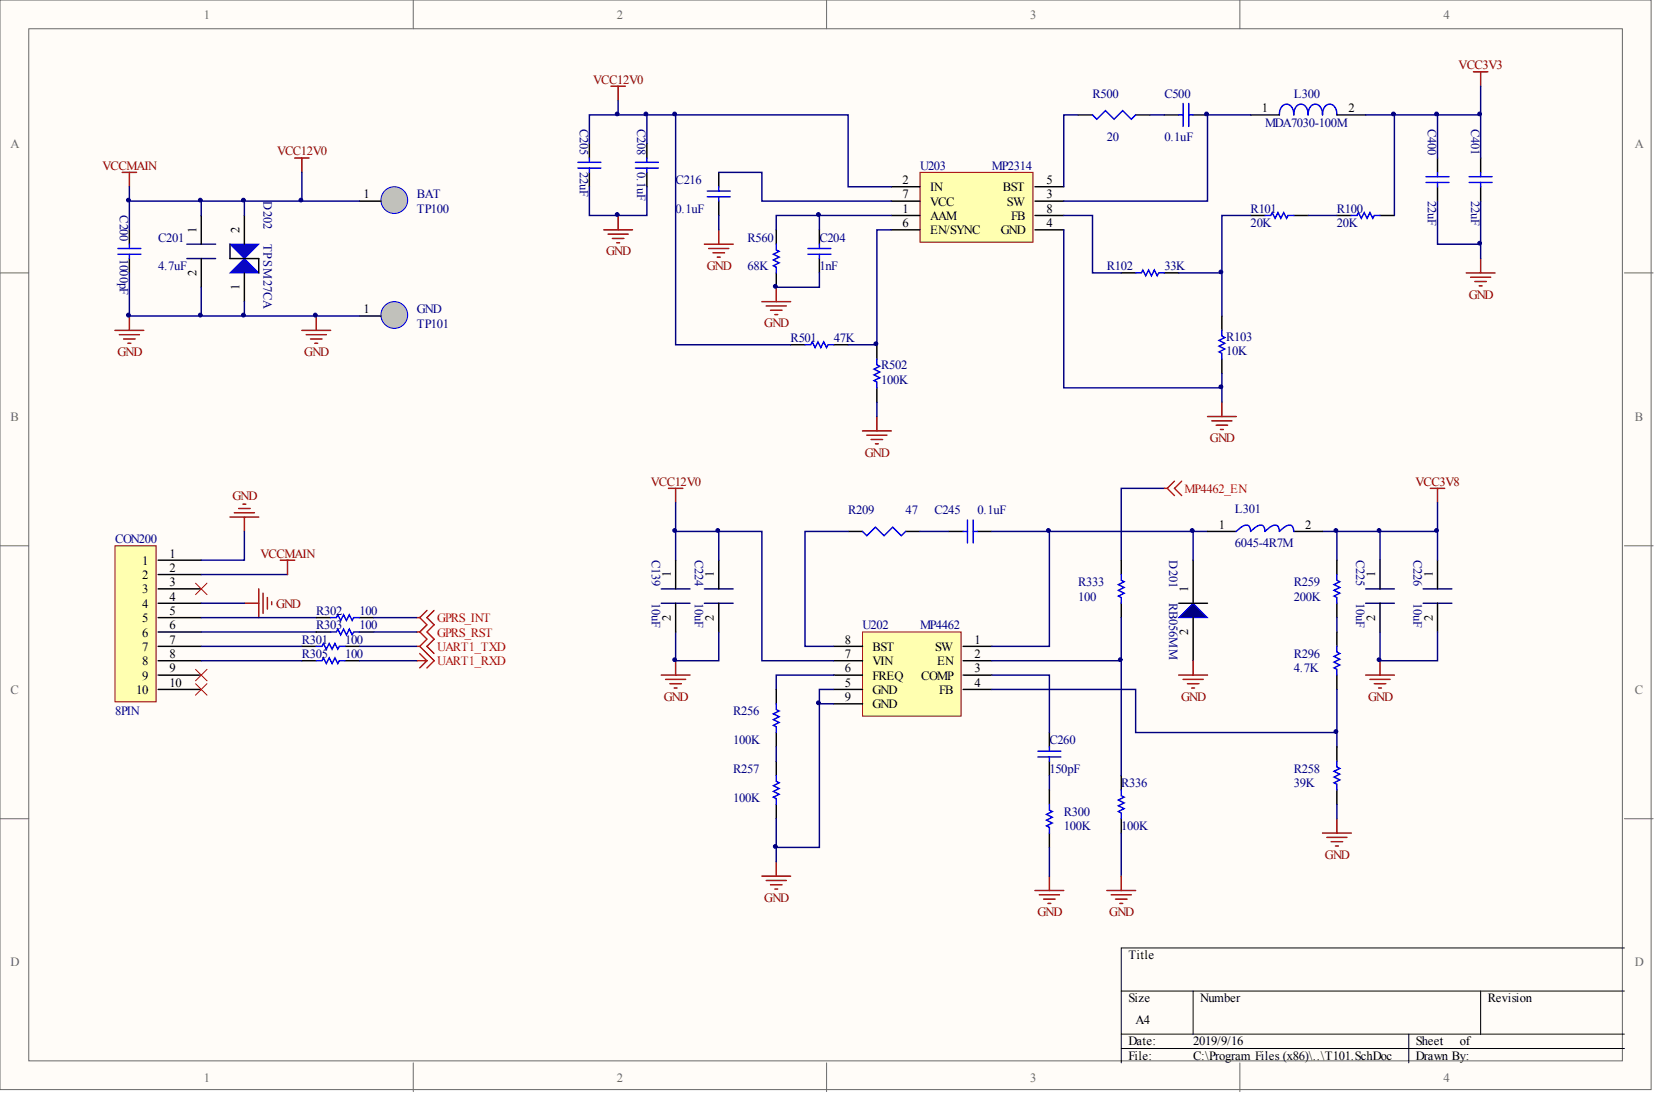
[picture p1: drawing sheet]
<svg xmlns="http://www.w3.org/2000/svg" width="292mm" height="193mm" viewBox="0 0 292 193" stroke-linecap="round" stroke-linejoin="round" font-family="sans-serif">
<defs><g id="words">
<g font-size="2.2" fill="#696969">
<text x="35.9" y="3.3">1</text>
<text x="108.8" y="3.3">2</text>
<text x="181.7" y="3.3">3</text>
<text x="254.6" y="3.3">4</text>
<text x="1.8" y="26.1">A</text>
<text x="288.4" y="26.1">A</text>
<text x="1.8" y="74.2">B</text>
<text x="288.4" y="74.2">B</text>
<text x="1.8" y="122.3">C</text>
<text x="288.4" y="122.3">C</text>
<text x="1.8" y="170.5">D</text>
<text x="288.4" y="170.5">D</text>
<text x="35.9" y="190.8">1</text>
<text x="108.8" y="190.8">2</text>
<text x="181.7" y="190.8">3</text>
<text x="254.6" y="190.8">4</text>
</g>
<g font-size="2.2" fill="#800000">
<text x="104.6" y="14.7">VCC12V0</text>
<text x="257.3" y="12.2">VCC3V3</text>
<text x="18.1" y="29.9">VCCMAIN</text>
<text x="48.9" y="27.4">VCC12V0</text>
<text x="106.9" y="45.1">GND</text>
<text x="124.7" y="47.6">GND</text>
<text x="259.1" y="52.7">GND</text>
<text x="134.8" y="57.7">GND</text>
<text x="20.7" y="62.8">GND</text>
<text x="53.7" y="62.8">GND</text>
<text x="213.4" y="78">GND</text>
<text x="152.6" y="80.5">GND</text>
<text x="41" y="88.2">GND</text>
<text x="114.8" y="85.7">VCC12V0</text>
<text x="249.7" y="85.7">VCC3V8</text>
<text x="46" y="98.3">VCCMAIN</text>
<text x="48.7" y="107.2">GND</text>
<text x="117.1" y="123.6">GND</text>
<text x="208.4" y="123.6">GND</text>
<text x="241.3" y="123.6">GND</text>
<text x="233.7" y="151.5">GND</text>
<text x="134.8" y="159.1">GND</text>
<text x="183" y="161.6">GND</text>
<text x="195.7" y="161.6">GND</text>
</g>
<g font-size="2.2" fill="#000080">
<text x="192.7" y="17.3">R500</text>
<text x="205.4" y="17.3">C500</text>
<text x="228.2" y="17.3">L300</text>
<text x="102.3" y="22.8" transform="rotate(90 102.3 22.8)">C205</text>
<text x="112.4" y="22.8" transform="rotate(90 112.4 22.8)">C208</text>
<text x="223.1" y="22.3">MDA7030-100M</text>
<text x="251.9" y="22.8" transform="rotate(90 251.9 22.8)">C400</text>
<text x="259.5" y="22.8" transform="rotate(90 259.5 22.8)">C401</text>
<text x="162.3" y="29.9">U203</text>
<text x="175" y="29.9">MP2314</text>
<text x="195.2" y="24.9">20</text>
<text x="205.4" y="24.9">0.1uF</text>
<text x="46.5" y="35.5" transform="rotate(90 46.5 35.5)">D202</text>
<text x="73.5" y="35">BAT</text>
<text x="102.3" y="30.4" transform="rotate(90 102.3 30.4)">22uF</text>
<text x="112.4" y="30.4" transform="rotate(90 112.4 30.4)">0.1uF</text>
<text x="119.2" y="32.5">C216</text>
<text x="251.9" y="35.5" transform="rotate(90 251.9 35.5)">22uF</text>
<text x="259.5" y="35.5" transform="rotate(90 259.5 35.5)">22uF</text>
<text x="21.1" y="38" transform="rotate(90 21.1 38)">C200</text>
<text x="73.5" y="37.5">TP100</text>
<text x="119.2" y="37.5">0.1uF</text>
<text x="220.6" y="40.1">20K</text>
<text x="220.6" y="37.5">R101</text>
<text x="235.8" y="40.1">20K</text>
<text x="235.8" y="37.5">R100</text>
<text x="21.1" y="45.6" transform="rotate(90 21.1 45.6)">1000pF</text>
<text x="27.9" y="47.7">4.7uF</text>
<text x="27.9" y="42.6">C201</text>
<text x="46.5" y="43.1" transform="rotate(90 46.5 43.1)">TPSM27CA</text>
<text x="131.9" y="47.7">68K</text>
<text x="131.9" y="42.6">R560</text>
<text x="144.5" y="47.7">1nF</text>
<text x="144.5" y="42.6">C204</text>
<text x="195.2" y="47.7">R102</text>
<text x="205.4" y="47.7">33K</text>
<text x="73.5" y="55.3">GND</text>
<text x="73.5" y="57.8">TP101</text>
<text x="139.5" y="60.3">R501</text>
<text x="147.1" y="60.3">47K</text>
<text x="155.4" y="65.1">R502</text>
<text x="216.3" y="62.6">10K</text>
<text x="216.3" y="60.1">R103</text>
<text x="155.4" y="67.7">100K</text>
<text x="20.3" y="95.8">CON200</text>
<text x="149.6" y="90.7">R209</text>
<text x="159.7" y="90.7">47</text>
<text x="164.8" y="90.7">C245</text>
<text x="172.4" y="90.7">0.1uF</text>
<text x="217.8" y="90.5">L301</text>
<text x="115" y="98.8" transform="rotate(90 115 98.8)">C139</text>
<text x="122.6" y="98.8" transform="rotate(90 122.6 98.8)">C224</text>
<text x="206.2" y="98.8" transform="rotate(90 206.2 98.8)">D201</text>
<text x="217.8" y="96.6">6045-4R7M</text>
<text x="239.2" y="98.8" transform="rotate(90 239.2 98.8)">C225</text>
<text x="249.3" y="98.8" transform="rotate(90 249.3 98.8)">C226</text>
<text x="115" y="106.4" transform="rotate(90 115 106.4)">10uF</text>
<text x="122.6" y="106.4" transform="rotate(90 122.6 106.4)">10uF</text>
<text x="190.2" y="105.9">100</text>
<text x="190.2" y="103.4">R333</text>
<text x="206.2" y="106.4" transform="rotate(90 206.2 106.4)">RB056MM</text>
<text x="228.2" y="105.9">200K</text>
<text x="228.2" y="103.4">R259</text>
<text x="239.2" y="106.4" transform="rotate(90 239.2 106.4)">10uF</text>
<text x="249.3" y="106.4" transform="rotate(90 249.3 106.4)">10uF</text>
<text x="53.2" y="113.5">R301</text>
<text x="55.8" y="108.5">R302</text>
<text x="55.8" y="111">R303</text>
<text x="60.9" y="113.5">100</text>
<text x="63.4" y="108.5">100</text>
<text x="63.4" y="111">100</text>
<text x="152.1" y="111">U202</text>
<text x="162.3" y="111">MP4462</text>
<text x="53.2" y="116.1">R305</text>
<text x="60.9" y="116.1">100</text>
<text x="228.2" y="118.6">4.7K</text>
<text x="228.2" y="116.1">R296</text>
<text x="20.3" y="126.2">8PIN</text>
<text x="129.3" y="131.3">100K</text>
<text x="129.3" y="126.2">R256</text>
<text x="185.1" y="131.3">C260</text>
<text x="129.3" y="136.3">R257</text>
<text x="185.1" y="136.3">150pF</text>
<text x="228.2" y="136.3">R258</text>
<text x="129.3" y="141.4">100K</text>
<text x="187.6" y="143.9">R300</text>
<text x="197.8" y="138.9">R336</text>
<text x="228.2" y="138.9">39K</text>
<text x="187.6" y="146.5">100K</text>
<text x="197.8" y="146.5">100K</text>
</g>
<g font-size="2.2">
<text x="222.6" y="19.8">1</text>
<text x="237.8" y="19.8">2</text>
<text x="64.1" y="35">1</text>
<text x="159.2" y="32.5">2</text>
<text x="159.2" y="35">7</text>
<text x="164.1" y="33.7">IN</text>
<text x="176.9" y="33.7">BST</text>
<text x="184.6" y="35">3</text>
<text x="184.6" y="32.5">5</text>
<text x="34.6" y="41" transform="rotate(-90 34.6 41)">1</text>
<text x="42.3" y="41" transform="rotate(-90 42.3 41)">2</text>
<text x="159.2" y="37.5">1</text>
<text x="159.2" y="40.1">6</text>
<text x="164.1" y="38.8">AAM</text>
<text x="164.1" y="41.3">EN/SYNC</text>
<text x="164.1" y="36.3">VCC</text>
<text x="176.6" y="41.3">GND</text>
<text x="177.6" y="36.3">SW</text>
<text x="178.3" y="38.8">FB</text>
<text x="184.6" y="40.1">4</text>
<text x="184.6" y="37.5">8</text>
<text x="34.6" y="48.7" transform="rotate(-90 34.6 48.7)">2</text>
<text x="42.3" y="51.2" transform="rotate(-90 42.3 51.2)">1</text>
<text x="64.1" y="55.3">1</text>
<text x="215" y="93.3">1</text>
<text x="230.2" y="93.3">2</text>
<text x="25.1" y="99.6">1</text>
<text x="29.9" y="98.3">1</text>
<text x="29.9" y="100.9">2</text>
<text x="118.3" y="101.8" transform="rotate(-90 118.3 101.8)">1</text>
<text x="125.9" y="101.8" transform="rotate(-90 125.9 101.8)">1</text>
<text x="242.6" y="101.8" transform="rotate(-90 242.6 101.8)">1</text>
<text x="252.7" y="101.8" transform="rotate(-90 252.7 101.8)">1</text>
<text x="25.1" y="102.1">2</text>
<text x="25.1" y="104.7">3</text>
<text x="25.1" y="107.2">4</text>
<text x="29.9" y="103.4">3</text>
<text x="29.9" y="105.9">4</text>
<text x="209.6" y="104.4" transform="rotate(-90 209.6 104.4)">1</text>
<text x="25.1" y="109.7">5</text>
<text x="25.1" y="112.3">6</text>
<text x="29.9" y="108.5">5</text>
<text x="29.9" y="111">6</text>
<text x="29.9" y="113.5">7</text>
<text x="118.3" y="109.5" transform="rotate(-90 118.3 109.5)">2</text>
<text x="125.9" y="109.5" transform="rotate(-90 125.9 109.5)">2</text>
<text x="149" y="113.5">8</text>
<text x="171.9" y="113.5">1</text>
<text x="209.6" y="112" transform="rotate(-90 209.6 112)">2</text>
<text x="242.6" y="109.5" transform="rotate(-90 242.6 109.5)">2</text>
<text x="252.7" y="109.5" transform="rotate(-90 252.7 109.5)">2</text>
<text x="25.1" y="114.8">7</text>
<text x="25.1" y="117.3">8</text>
<text x="25.1" y="119.9">9</text>
<text x="29.9" y="116.1">8</text>
<text x="29.9" y="118.6">9</text>
<text x="149" y="118.6">6</text>
<text x="149" y="116.1">7</text>
<text x="153.9" y="119.9">FREQ</text>
<text x="153.9" y="117.3">VIN</text>
<text x="153.9" y="114.8">BST</text>
<text x="162.5" y="119.9">COMP</text>
<text x="164.9" y="114.8">SW</text>
<text x="165.3" y="117.3">EN</text>
<text x="171.9" y="116.1">2</text>
<text x="171.9" y="118.6">3</text>
<text x="24" y="122.4">10</text>
<text x="29.9" y="121.1">10</text>
<text x="149" y="121.1">5</text>
<text x="149" y="123.7">9</text>
<text x="153.9" y="122.4">GND</text>
<text x="153.9" y="124.9">GND</text>
<text x="165.7" y="122.4">FB</text>
<text x="171.9" y="121.1">4</text>
<text x="199" y="169.2">Title</text>
<text x="199" y="176.8">Size</text>
<text x="211.7" y="176.8">Number</text>
<text x="262.4" y="176.8">Revision</text>
<text x="199" y="184.4">Date:</text>
<text x="200.3" y="180.6">A4</text>
<text x="210.5" y="184.4">2019/9/16</text>
<text x="249.8" y="184.4">Sheet</text>
<text x="257.5" y="184.4">of</text>
<text x="199" y="186.9">File:</text>
<text x="210.5" y="186.9">C:\Program Files (x86)\..\T101.SchDoc</text>
<text x="249.8" y="186.9">Drawn By:</text>
</g>
<g font-size="2.2" fill="#f00">
<text x="208.9" y="86.9">MP4462_EN</text>
<text x="77.1" y="112.3">GPRS_RST</text>
<text x="77.1" y="109.7">GPRS_INT</text>
<text x="77.1" y="114.8">UART1_TXD</text>
<text x="77.1" y="117.3">UART1_RXD</text>
</g>
</g></defs>
<g fill="#fffcf8" stroke="#696969" stroke-width=".18">
<path d="M0 0h291.2v192.2h-291.2z"/>
<path d="M5.1 5.1h281.1v182h-281.1z"/>
</g>
<path d="M72.9 0v5.1M145.8 0v5.1M218.7 0v5.1M0 48.1h5.1M286.5 48.1h5.1M0 96.3h5.1M286.5 96.3h5.1M0 144.4h5.1M286.5 144.4h5.1M72.9 187.5v5M145.8 187.5v5M218.7 187.5v5" fill="none" stroke="#696969" stroke-width=".18"/>
<path d="M197.8 174.8h88.7M210.5 174.8v7.6M261.2 174.8v7.6M286.5 167.2h-88.7v20.3M197.8 182.4h88.7M197.8 184.9h88.7M248.5 182.4v5.1" fill="none" stroke="#000" stroke-width=".18"/>
<path d="M22.8 40.5v2.6M22.8 45.6v2.5" fill="none" stroke="#000" stroke-width=".25"/>
<path d="M20.8 43.8h4M20.8 44.8h4M22.8 43.1v.7M22.8 44.8v.8" fill="none" stroke="#00f" stroke-width=".25"/>
<g fill="none" stroke="#800000" stroke-width=".25">
<path d="M21.6 30.4h2.5M22.8 30.4v2.5M52 27.9h2.5M53.2 27.9v2.5M20.3 58.3h5.1M21 59h3.6M21.8 59.8h2M22.8 55.7v2.6M53.2 58.3h5.1M54 59h3.6M54.8 59.8h2M55.8 55.7v2.6"/>
<path d="M22.6 60.6h.5M55.5 60.6h.5"/>
</g>
<g fill="#0000bf" stroke="#00f" stroke-width=".18">
<path d="M40.6 48.1l2.5-2.5 2.5 2.5z"/>
<path d="M40.6 43.1h5l-2.5 2.5z"/>
</g>
<path d="M43.1 38v5.1M40.6 43.1v2.5h5v2.5M43.1 48.1v5.1" fill="none" stroke="#000" stroke-width=".25"/>
<circle cx="69.6" cy="35.3" r="2.36" fill="#c0c0c0" stroke="#00f" stroke-width=".18"/>
<path d="M63.4 35.5h3.8" fill="none" stroke="#000" stroke-width=".25"/>
<circle cx="69.6" cy="55.6" r="2.36" fill="#c0c0c0" stroke="#00f" stroke-width=".18"/>
<path d="M35.5 38v5.1M35.5 45.6v5.1M63.4 55.7h3.8" fill="none" stroke="#000" stroke-width=".25"/>
<path d="M33 43.1h5M33 45.6h5" fill="none" stroke="#11037f" stroke-width=".25"/>
<path d="M22.8 32.9v7.6M22.8 35.5h12.7M35.5 38v-2.5h7.6v2.5M35.5 50.7v5M43.1 53.2v2.5" fill="none" stroke="#000080" stroke-width=".25"/>
<g fill="none" stroke="#800000" stroke-width=".25">
<path d="M117.9 86.1h2.5M119.2 86.1v2.6M116.6 119.1h5.1M117.4 119.8h3.5M119.2 116.5v2.6M240.9 119.1h5.1M241.6 119.8h3.6M243.4 116.5v2.6M118.2 120.6h2M118.9 121.4h.5M242.4 120.6h2M243.2 121.4h.5"/>
<path d="M233.3 146.9h5M234 147.7h3.6M234.8 148.5h2M235.6 149.2h.5M235.8 144.4v2.5"/>
</g>
<path d="M152.1 111.5h17.4v14.8h-17.4z" fill="#ffffb0" stroke="#800000" stroke-width=".18"/>
<g fill="none" stroke="#000" stroke-width=".25">
<path d="M149.6 93.7h2.5M159.7 93.7h2.6M167.4 93.7h2.5M172.4 93.7h2.6M147.1 114h5M147.1 116.5h5M147.1 119.1h5M169.9 114h5.1M169.9 116.5h5.1M169.9 119.1h5.1M147.1 121.6h5M147.1 124.1h5"/>
<path d="M169.9 121.6h5.1M185.1 129.2v2.5M185.1 134.3v2.5"/>
</g>
<path d="M252.3 86.1h2.5M253.6 86.1v2.6M134.4 154.5h5.1M135.1 155.3h3.6M135.9 156.1h2M136.7 156.8h.5M136.9 152v2.5M182.6 157.1h5M183.3 157.8h3.6M184.1 158.6h2M184.8 159.4h.6M185.1 154.5v2.6" fill="none" stroke="#800000" stroke-width=".25"/>
<path d="M152.1 93.7l.8 .8 1.5-1.5 1.5 1.5 1.6-1.5 1.5 1.5 .7-.8M169.9 93.7h.7M170.6 91.7v4.1M171.7 91.7v4.1M171.7 93.7h.7M183.1 132.5h4M183.1 133.5h4M185.1 131.7v.8M185.1 133.5v.8" fill="none" stroke="#00f" stroke-width=".25"/>
<path d="M147.1 119.1h-10.2v2.5M144.5 124.1v25.4h-7.6v2.5M147.1 121.6h-2.6v2.5h2.6M185.1 136.8v2.5" fill="none" stroke="#000080" stroke-width=".25"/>
<path d="M207.9 108.9l2.6-2.5 2.5 2.5z" fill="#000080" stroke="#00f" stroke-width=".18"/>
<g fill="none" stroke="#000" stroke-width=".25">
<path d="M220.6 20.3h5.1M235.8 20.3h5.1M126.8 98.8v5.1M197.8 98.8v2.5M210.5 98.8v7.6M235.8 98.8v2.5M243.4 98.8v5.1M253.6 98.8v5.1M126.8 106.4v5.1M197.8 106.4v2.5M207.9 106.4h5.1M210.5 108.9v7.6"/>
<path d="M235.8 106.4v2.5M235.8 111.5v2.5M235.8 119.1v2.5M243.4 106.4v5.1M253.6 106.4v5.1M136.9 121.6v2.5M136.9 129.2v2.5M136.9 134.3v2.5M185.1 139.3v2.6M235.8 131.7v2.6M235.8 139.3v2.6M136.9 141.9v2.5"/>
<path d="M185.1 146.9v2.6"/>
</g>
<path d="M259.9 12.7h2.5M261.2 12.7v2.5M207.9 119.1h5.1M208.7 119.8h3.5M210.5 116.5v2.6M209.4 120.6h2.1M210.2 121.4h.5" fill="none" stroke="#800000" stroke-width=".25"/>
<path d="M225.7 20.3a1.58 1.58 0 0 1 1.4-1.9h.2a1.75 1.75 0 0 1 .9 1.9 1.58 1.58 0 0 1 1.4-1.9h.2a1.75 1.75 0 0 1 .9 1.9 1.58 1.58 0 0 1 1.4-1.9h.3a1.75 1.75 0 0 1 .9 1.9 1.58 1.58 0 0 1 1.4-1.9h.2a1.75 1.75 0 0 1 .9 1.9M197.8 101.3v1.1l.5 .2-1 .5 1 .5-1 .5 1 .5-1 .5 .5 .3v1M235.8 101.3v1.1l.5 .2-1 .5 1 .5-1 .5 1 .5-1 .5 .5 .3v1M235.8 114v1l.5 .3-1 .5 1 .5-1 .5 1 .5-1 .5 .5 .3v1M136.9 124.1v1.1l.5 .2-1 .5 1 .5-1 .5 1 .5-1 .5 .5 .3v1M136.9 136.8v1l.5 .3-1 .5 1 .5-1 .5 1 .5-1 .5 .5 .3v1M235.8 134.3v1l.5 .2-1 .6 1 .5-1 .5 1 .5-1 .5 .5 .2v1M185.1 141.9v1l.5 .2-1 .6 1 .5-1 .5 1 .5-1 .5 .5 .2v1" fill="none" stroke="#00f" stroke-width=".25"/>
<g fill="none" stroke="#000080" stroke-width=".25">
<path d="M43.1 35.5h20.3M22.8 48.1v7.6h40.6M119.2 98.8v-5.1h15.2v22.8h12.7M126.8 93.7v5.1M149.6 93.7h-7.6v20.3h5.1M162.3 93.7h5.1M175 93.7h35.5M185.1 93.7v20.3h-10.1M205.4 86.1h-7.6v12.7M213 93.7h-2.5v5.1M233.3 93.7h2.5v5.1M235.8 93.7h17.8"/>
<path d="M243.4 93.7v5.1M253.6 88.7v10.1M119.2 111.5v5h7.6v-5M197.8 108.9v7.6h-22.8M235.8 108.9v2.6M243.4 111.5v5h10.2v-5M136.9 131.7v2.6M175 121.6h25.3v7.6h35.5v2.5M235.8 121.6v7.6M136.9 144.4v5.1M235.8 141.9v2.5"/>
</g>
<path d="M124.2 103.9h5.1M124.2 106.4h5.1M240.9 103.9h5.1M240.9 106.4h5.1M251 103.9h5.1M251 106.4h5.1" fill="none" stroke="#11037f" stroke-width=".25"/>
<path d="M205.4 86.1h.5M205.9 86.1l1.3 1.3M207.2 84.9l-1.3 1.2M208.4 84.9l-1.2 1.2 1.2 1.3" fill="none" stroke="#f00" stroke-width=".25"/>
<path d="M20.3 96.3h7.2v27.5h-7.2z" fill="#ffffb0" stroke="#800000" stroke-width=".18"/>
<g fill="none" stroke="#000" stroke-width=".25">
<path d="M27.9 98.8h7.6M27.9 101.3h7.6M27.9 103.9h7.6M27.9 106.4h7.6M27.9 108.9h7.6M27.9 111.5h7.6M27.9 114h7.6M27.9 116.5h7.6M27.9 119.1h7.6M53.2 114h2.6M53.2 116.5h2.6M60.9 114h2.5"/>
<path d="M60.9 116.5h2.5M27.9 121.6h7.6M197.8 136.8v2.5M197.8 144.4v2.5"/>
</g>
<path d="M34.5 118.1l2 2M36.5 118.1l-2 2M34.5 120.6l2 2M36.5 120.6l-2 2" fill="none" stroke="#f00" stroke-width=".18"/>
<path d="M55.8 114h1l.3-.5 .5 1 .5-1 .5 1 .5-1 .5 1 .2-.5h1.1M55.8 116.5h1l.3-.5 .5 1 .5-1 .5 1 .5-1 .5 1 .2-.5h1.1M197.8 139.3v1.1l.5 .2-1 .5 1 .5-1 .5 1 .5-1 .5 .5 .3v1" fill="none" stroke="#00f" stroke-width=".25"/>
<g fill="none" stroke="#800000" stroke-width=".25">
<path d="M40.6 91.2h5M41.3 90.4h3.6M42.1 89.7h2M42.9 88.9h.5M43.1 91.2v2.5M49.4 98.8h2.6M50.7 98.8v2.5M43.1 106.4h2.5M45.6 103.9v5M46.4 104.6v3.6M47.2 105.4v2M47.9 106.2v.5"/>
<path d="M195.2 157.1h5.1M196 157.8h3.6M196.8 158.6h2M197.5 159.4h.5M197.8 154.5v2.6"/>
</g>
<path d="M43.1 93.7v5.1h-7.6M35.5 101.3h15.2M35.5 116.5h17.7M35.5 114h17.7M35.5 106.4h7.6M35.5 111.5h20.3M35.5 108.9h20.3M197.8 116.5v20.3M197.8 146.9v7.6" fill="none" stroke="#000080" stroke-width=".25"/>
<path d="M73.5 114h.5M73.5 116.5h1.8M73.5 111.5h.5M73.5 108.9h.5M74 114l2.6 2.5-1.3 1.3M74 111.5l1.3 1.2-1.3 1.3M74 115.3l1.3 1.2M74 108.9l1.3 1.3-1.3 1.3M75.3 116.5l-1.3 1.3M75.3 107.7l-1.3 1.2M76.6 107.7l-1.3 1.2 1.3 1.3-1.3 1.3 1.3 1.2-1.3 1.3 1.3 1.3" fill="none" stroke="#f00" stroke-width=".25"/>
<path d="M162.3 30.4h19.9v12.3h-19.9z" fill="#ffffb0" stroke="#800000" stroke-width=".18"/>
<g fill="none" stroke="#000" stroke-width=".25">
<path d="M104 25.3v2.6M104 30.4v2.5M114.1 25.3v2.6M114.1 30.4v2.5M126.8 30.4v2.5M126.8 35.5v2.5M157.2 38h5.1M157.2 32.9h5.1M157.2 35.5h5.1M182.6 38h5M182.6 32.9h5M182.6 35.5h5"/>
<path d="M190.2 20.3h2.5M200.3 20.3h2.5M205.4 20.3h2.5M210.5 20.3h2.5M220.6 38h2.5M228.2 38h2.5M235.8 38h2.5M243.4 38h2.6M253.6 27.9v2.5M253.6 32.9v2.6M261.2 27.9v2.5M261.2 32.9v2.6"/>
<path d="M136.9 40.5v2.6M136.9 48.1v2.6M144.5 40.5v2.6M144.5 45.6v2.5M157.2 40.5h5.1M182.6 40.5h5M197.8 48.1h2.5M205.4 48.1h2.5M215.5 55.7v2.6M139.5 60.8h2.5M147.1 60.8h2.5M154.7 60.8v2.5"/>
<path d="M154.7 68.4v2.5M215.5 63.3v2.6M119.2 98.8v5.1M213 93.7h5.1M228.2 93.7h5.1M55.8 108.9h2.5M55.8 111.5h2.5M63.4 108.9h2.5M63.4 111.5h2.5M119.2 106.4v5.1"/>
</g>
<g fill="none" stroke="#00f" stroke-width=".25">
<path d="M208.7 18.2v4.1M209.7 18.2v4.1M101.9 28.6h4.1M101.9 29.6h4.1M104 27.9v.7M104 29.6v.8M112.1 28.6h4M112.1 29.6h4M114.1 27.9v.7M114.1 29.6v.8M124.8 33.7h4M124.8 34.7h4"/>
<path d="M126.8 32.9v.8M126.8 34.7v.8M192.7 20.3l.8 .7 1.5-1.5 1.5 1.5 1.5-1.5 1.6 1.5 .7-.7M207.9 20.3h.8M209.7 20.3h.8M223.1 38h1l.3-.5 .5 1 .5-1 .5 1 .5-1 .5 1 .3-.5h1M238.3 38h1.1l.2-.5 .5 1 .5-1 .5 1 .5-1 .6 1 .2-.5h1M251.5 31.2h4.1M251.5 32.2h4.1M253.6 30.4v.8M253.6 32.2v.7M259.1 31.2h4.1"/>
<path d="M259.1 32.2h4.1M261.2 30.4v.8M261.2 32.2v.7M136.9 43.1v1l.5 .2-1 .5 1 .6-1 .5 1 .5-1 .5 .5 .2v1M142.5 43.8h4.1M142.5 44.8h4.1M144.5 43.1v.7M144.5 44.8v.8M200.3 48.1h1l.3-.5 .5 1 .5-1 .5 1 .5-1 .5 1 .3-.5h1M215.5 58.3v1l.5 .2-1 .5 1 .6-1 .5 1 .5-1 .5 .5 .2v1M142 60.8h1l.3-.5 .5 1 .5-1 .5 1 .5-1 .5 1 .3-.5h1M154.7 63.3v1.1l.5 .2-1 .5 1 .5-1 .5 1 .5-1 .5 .5 .3v1"/>
<path d="M218.1 93.7l1-.8a.9 .9 0 0 1 1.1-.2 .9 .9 0 0 1 .4 1l1-.8a.9 .9 0 0 1 1.1-.2 .9 .9 0 0 1 .4 1l1-.8a.9 .9 0 0 1 1.1-.2 .9 .9 0 0 1 .5 1l1-.8a.9 .9 0 0 1 1.1-.2 .9 .9 0 0 1 .4 1M58.3 108.9h1l.3-.5 .5 1 .5-1 .5 1 .5-1 .5 1 .3-.5h1M58.3 111.5h1l.3-.5 .5 1 .5-1 .5 1 .5-1 .5 1 .3-.5h1"/>
</g>
<g fill="none" stroke="#800000" stroke-width=".25">
<path d="M107.8 15.2h2.5M109 15.2v2.5M109 38v2.5M106.5 40.5h5.1M107.3 41.3h3.5M108 42.1h2M108.8 42.8h.5M124.2 43.1h5.1M125 43.8h3.6M125.8 44.6h2M126.5 45.4h.5M126.8 40.5v2.6"/>
<path d="M134.4 53.2h5.1M135.1 54h3.6M135.9 54.7h2M136.7 55.5h.5M136.9 50.7v2.5M258.6 48.1h5.1M259.4 48.9h3.5M260.2 49.7h2M260.9 50.4h.5M261.2 45.6v2.5M152.1 76h5.1M152.9 76.8h3.5"/>
<path d="M153.7 77.5h2M154.4 78.3h.5M154.7 73.5v2.5M213 73.5h5.1M213.8 74.2h3.5M214.5 75h2M215.3 75.8h.5M215.5 70.9v2.6"/>
</g>
<g fill="none" stroke="#000080" stroke-width=".25">
<path d="M109 17.7v2.6M261.2 15.2v5.1M53.2 30.4v5.1M104 25.3v-5h10.1v5M104 32.9v5.1h10.1v-5.1M114.1 20.3h35.5v12.6h7.6M119.2 20.3v40.5h20.3M126.8 30.4h7.6v5.1h22.8M126.8 38v2.5M144.5 38v2.5M157.2 38h-20.3v2.5M187.6 38h5.1v10.1h5.1"/>
<path d="M190.2 20.3h-2.6v12.6M202.8 20.3h2.6M220.6 20.3h-7.6v15.2h-25.4M220.6 38h-5.1v10.1M230.7 38h5.1M240.9 20.3h12.7M246 20.3v17.7M253.6 35.5v7.6h7.6M253.6 27.9v-7.6h7.6v7.6M261.2 35.5v10.1M144.5 48.1v2.6h-7.6M157.2 40.5h-2.5v20.3h-5.1"/>
<path d="M187.6 40.5v27.9h27.9M207.9 48.1h7.6v7.6M154.7 70.9v2.6M215.5 65.9v5M119.2 88.7v5M63.4 114h10.1M63.4 116.5h10.1M65.9 108.9h7.6M65.9 111.5h7.6M175 119.1h10.1v10.1M185.1 149.5v5"/>
</g>
<path d="M34.5 102.9l2 2M36.5 102.9l-2 2" fill="none" stroke="#f00" stroke-width=".18"/>
<path d="M116.6 103.9h5.1M116.6 106.4h5.1" fill="none" stroke="#11037f" stroke-width=".25"/>
<g fill="#000080" stroke="#000080" stroke-width=".18">
<circle cx="22.6" cy="55.6" r=".34"/>
<circle cx="22.6" cy="35.3" r=".33"/>
<circle cx="35.3" cy="55.6" r=".34"/>
<circle cx="35.3" cy="35.3" r=".33"/>
<circle cx="42.9" cy="55.6" r=".34"/>
<circle cx="42.9" cy="35.3" r=".33"/>
<circle cx="53.1" cy="35.3" r=".33"/>
<circle cx="55.6" cy="55.6" r=".34"/>
<circle cx="108.9" cy="37.8" r=".33"/>
<circle cx="108.9" cy="20.1" r=".33"/>
<circle cx="113.9" cy="20.1" r=".33"/>
<circle cx="119" cy="116.4" r=".33"/>
<circle cx="119" cy="93.6" r=".33"/>
<circle cx="119" cy="20.1" r=".33"/>
<circle cx="126.6" cy="93.6" r=".33"/>
<circle cx="136.7" cy="149.3" r=".33"/>
<circle cx="136.7" cy="50.5" r=".33"/>
<circle cx="144.4" cy="124" r=".33"/>
<circle cx="144.4" cy="37.8" r=".33"/>
<circle cx="154.5" cy="60.6" r=".33"/>
<circle cx="184.9" cy="93.6" r=".33"/>
<circle cx="197.6" cy="116.4" r=".33"/>
<circle cx="210.3" cy="93.6" r=".33"/>
<circle cx="212.8" cy="20.1" r=".33"/>
<circle cx="215.4" cy="68.2" r=".33"/>
<circle cx="215.4" cy="48" r=".33"/>
<circle cx="235.6" cy="129" r=".33"/>
<circle cx="235.6" cy="93.6" r=".33"/>
<circle cx="243.2" cy="116.4" r=".33"/>
<circle cx="243.2" cy="93.6" r=".33"/>
<circle cx="245.8" cy="20.1" r=".33"/>
<circle cx="253.4" cy="93.6" r=".33"/>
<circle cx="253.4" cy="20.1" r=".33"/>
<circle cx="261" cy="42.9" r=".33"/>
<circle cx="261" cy="20.1" r=".33"/>
</g>
<use href="#words"/>
</svg>
